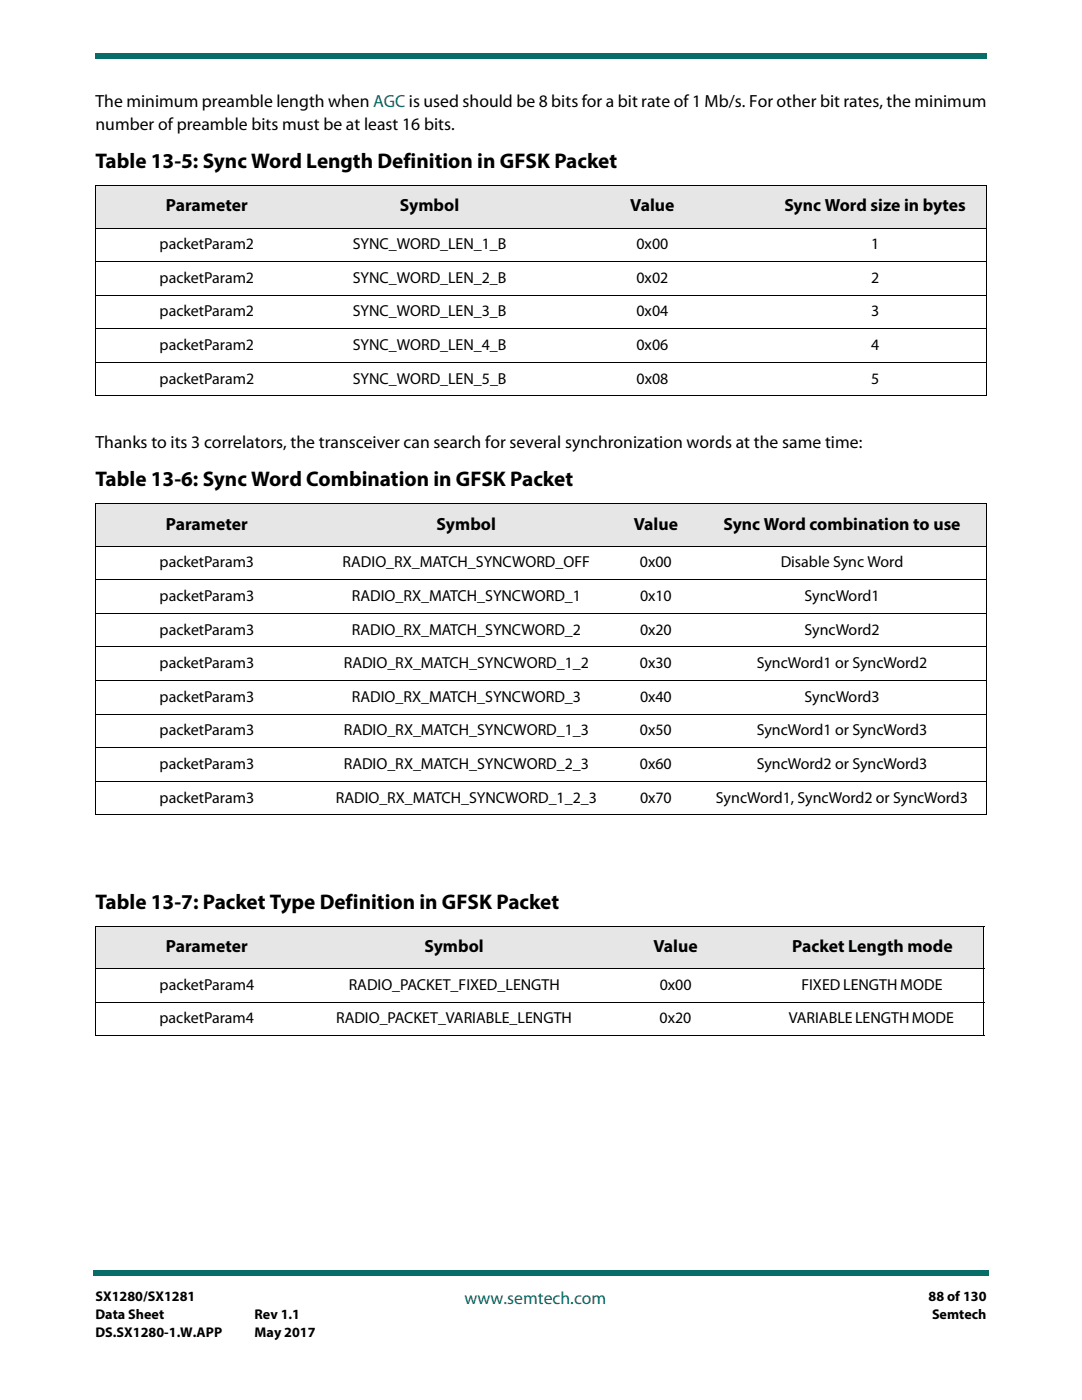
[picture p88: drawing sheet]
<svg xmlns="http://www.w3.org/2000/svg" width="216mm" height="279mm" viewBox="0 0 216 279" stroke-linecap="round" stroke-linejoin="round" font-family="sans-serif">
<defs><g id="words">
<g font-size="4.2">
<text x="19" y="33.5">Table 13-5: Sync Word Length Definition in GFSK Packet</text>
<text x="19" y="97">Table 13-6: Sync Word Combination in GFSK Packet</text>
<text x="19" y="181.3">Table 13-7: Packet Type Definition in GFSK Packet</text>
</g>
<g font-size="3.5">
<text x="19" y="21.4">The minimum preamble length when AGC is used should be 8 bits for a bit rate of 1 Mb/s. For other bit rates, the minimum</text>
<text x="19" y="26">number of preamble bits must be at least 16 bits.</text>
<text x="33.1" y="42.2">Parameter</text>
<text x="79.8" y="42.2">Symbol</text>
<text x="125.8" y="42.2">Value</text>
<text x="156.5" y="42.2">Sync Word size in bytes</text>
<text x="19" y="89.5">Thanks to its 3 correlators, the transceiver can search for several synchronization words at the same time:</text>
<text x="33.1" y="105.7">Parameter</text>
<text x="87.1" y="105.7">Symbol</text>
<text x="126.4" y="105.7">Value</text>
<text x="144.3" y="105.7">Sync Word combination to use</text>
<text x="33.1" y="190">Parameter</text>
<text x="84.7" y="190">Symbol</text>
<text x="130.4" y="190">Value</text>
<text x="158.1" y="190">Packet Length mode</text>
</g>
<text font-size="3.5" fill="#086d68" x="92.7" y="260.2">www.semtech.com</text>
<g font-size="3.2">
<text x="31.9" y="49.7">packetParam2</text>
<text x="70.4" y="49.7">SYNC_WORD_LEN_1_B</text>
<text x="127" y="49.7">0x00</text>
<text x="173.8" y="49.7">1</text>
<text x="31.9" y="56.5">packetParam2</text>
<text x="70.4" y="56.5">SYNC_WORD_LEN_2_B</text>
<text x="127" y="56.5">0x02</text>
<text x="173.8" y="56.5">2</text>
<text x="31.9" y="63.1">packetParam2</text>
<text x="70.4" y="63.1">SYNC_WORD_LEN_3_B</text>
<text x="127" y="63.1">0x04</text>
<text x="173.8" y="63.1">3</text>
<text x="31.9" y="69.8">packetParam2</text>
<text x="70.4" y="69.8">SYNC_WORD_LEN_4_B</text>
<text x="127" y="69.8">0x06</text>
<text x="173.8" y="69.8">4</text>
<text x="31.9" y="76.6">packetParam2</text>
<text x="70.4" y="76.6">SYNC_WORD_LEN_5_B</text>
<text x="127" y="76.6">0x08</text>
<text x="173.8" y="76.6">5</text>
<text x="31.9" y="113.2">packetParam3</text>
<text x="68.4" y="113.2">RADIO_RX_MATCH_SYNCWORD_OFF</text>
<text x="127.7" y="113.2">0x00</text>
<text x="155.8" y="113.2">Disable Sync Word</text>
<text x="31.9" y="120">packetParam3</text>
<text x="70.2" y="120">RADIO_RX_MATCH_SYNCWORD_1</text>
<text x="127.7" y="120">0x10</text>
<text x="160.5" y="120">SyncWord1</text>
<text x="31.9" y="126.6">packetParam3</text>
<text x="70.2" y="126.6">RADIO_RX_MATCH_SYNCWORD_2</text>
<text x="127.7" y="126.6">0x20</text>
<text x="160.5" y="126.6">SyncWord2</text>
<text x="31.9" y="133.3">packetParam3</text>
<text x="68.6" y="133.3">RADIO_RX_MATCH_SYNCWORD_1_2</text>
<text x="127.7" y="133.3">0x30</text>
<text x="151" y="133.3">SyncWord1 or SyncWord2</text>
<text x="31.9" y="140.1">packetParam3</text>
<text x="70.2" y="140.1">RADIO_RX_MATCH_SYNCWORD_3</text>
<text x="127.7" y="140.1">0x40</text>
<text x="160.5" y="140.1">SyncWord3</text>
<text x="31.9" y="146.7">packetParam3</text>
<text x="68.6" y="146.7">RADIO_RX_MATCH_SYNCWORD_1_3</text>
<text x="127.7" y="146.7">0x50</text>
<text x="151" y="146.7">SyncWord1 or SyncWord3</text>
<text x="31.9" y="153.5">packetParam3</text>
<text x="68.6" y="153.5">RADIO_RX_MATCH_SYNCWORD_2_3</text>
<text x="127.7" y="153.5">0x60</text>
<text x="151" y="153.5">SyncWord2 or SyncWord3</text>
<text x="31.9" y="160.2">packetParam3</text>
<text x="67" y="160.2">RADIO_RX_MATCH_SYNCWORD_1_2_3</text>
<text x="127.7" y="160.2">0x70</text>
<text x="142.8" y="160.2">SyncWord1, SyncWord2 or SyncWord3</text>
<text x="31.9" y="197.5">packetParam4</text>
<text x="69.6" y="197.5">RADIO_PACKET_FIXED_LENGTH</text>
<text x="131.6" y="197.5">0x00</text>
<text x="159.9" y="197.5">FIXED LENGTH MODE</text>
<text x="31.9" y="204.3">packetParam4</text>
<text x="67" y="204.3">RADIO_PACKET_VARIABLE_LENGTH</text>
<text x="131.6" y="204.3">0x20</text>
<text x="157.4" y="204.3">VARIABLE LENGTH MODE</text>
</g>
<g font-size="2.8">
<text x="19" y="259.7">SX1280/SX1281</text>
<text x="19" y="263.2">Data Sheet</text>
<text x="50.8" y="263.2">Rev 1.1</text>
<text x="185.3" y="259.7">88 of 130</text>
<text x="186" y="263.2">Semtech</text>
<text x="19" y="266.7">DS.SX1280-1.W.APP</text>
<text x="50.8" y="266.7">May 2017</text>
</g>
</g></defs>
<g fill="#086d68">
<path d="M18.5 253.5h.5v1h-.5z"/>
<path d="M19 253.5h178.4v1h-178.4z"/>
</g>
<path d="M19 6.4h177.8v9.5h-177.8z" fill="#fff"/>
<g fill="#086d68">
<path d="M19 10.6v1z"/>
<path d="M19 10.6h177.8v1h-177.8z"/>
</g>
<g fill="#e6e6e6">
<path d="M19 37h44.5v8.5h-44.5z"/>
<path d="M63.5 37h44.4v8.5h-44.4z"/>
<path d="M107.9 37h44.5v8.5h-44.5z"/>
<path d="M152.4 37h44.4v8.5h-44.4z"/>
<path d="M19 100.5h44.5v8.5h-44.5z"/>
<path d="M63.5 100.5h59.1v8.5h-59.1z"/>
<path d="M122.6 100.5h16.6v8.5h-16.6z"/>
<path d="M139.2 100.5h57.6v8.5h-57.6z"/>
<path d="M19 184.8h44.5v8.5h-44.5z"/>
<path d="M63.5 184.8h54.3v8.5h-54.3z"/>
<path d="M117.8 184.8h34.1v8.5h-34.1z"/>
<path d="M151.9 184.8h44.4v8.5h-44.4z"/>
</g>
<g fill="none" stroke="#000" stroke-width=".2">
<path d="M19 37h177.9M19 37.1v41.8M196.8 37.1v41.8M19 45.5h177.9M19 52.2h177.9M19 58.9h177.9M19 65.6h177.9M19 72.3h177.9M19 79h177.9M19 100.5h177.9M19 109h177.9M19 115.7h177.9"/>
<path d="M19 100.6v61.9M196.8 100.6v61.9M19 122.4h177.9M19 129.1h177.9M19 135.8h177.9M19 142.5h177.9M19 149.2h177.9M19 155.9h177.9M19 162.6h177.9M19 184.8h177.4M19 193.3h177.4M19 185v21.7"/>
<path d="M196.3 185v21.7M19 200h177.4M19 206.7h177.4"/>
</g>
<use href="#words"/>
</svg>
